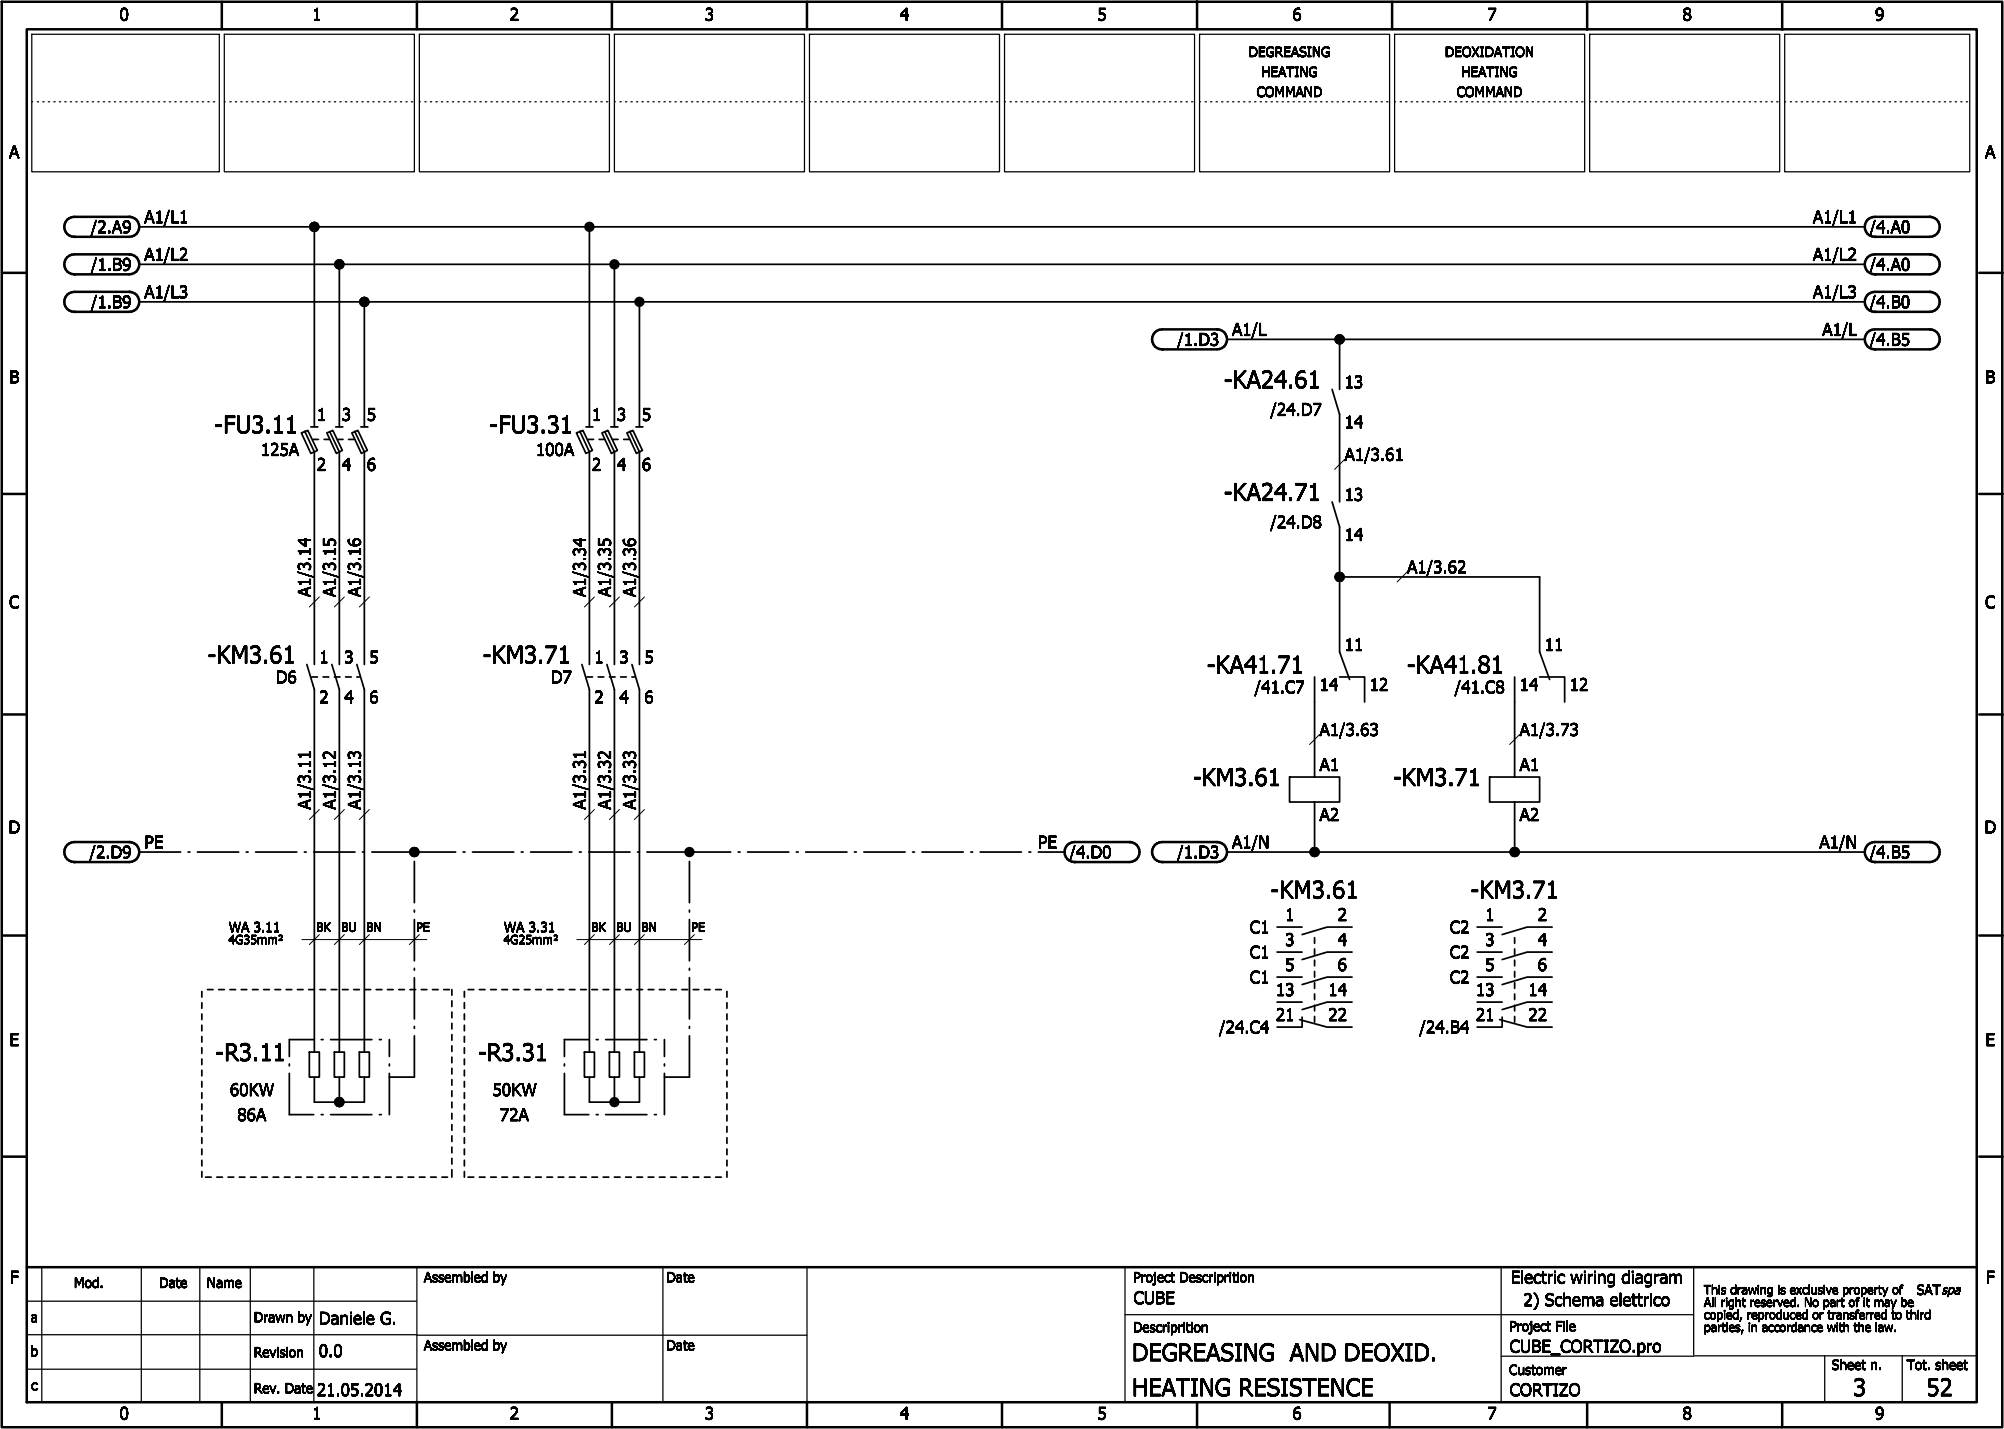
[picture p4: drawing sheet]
<svg xmlns="http://www.w3.org/2000/svg" width="401mm" height="286mm" viewBox="0 0 401 286" stroke-linecap="round" stroke-linejoin="round" font-family="sans-serif">
<defs><g id="words">
<g font-size="3.5">
<text x="244.7" y="77.6">-KA24.61</text>
<text x="42.9" y="86.6">-FU3.11</text>
<text x="97.9" y="86.6">-FU3.31</text>
<text x="244.7" y="100.1">-KA24.71</text>
<text x="41.5" y="132.6">-KM3.61</text>
<text x="96.5" y="132.6">-KM3.71</text>
<text x="241.3" y="134.6">-KA41.71</text>
<text x="281.3" y="134.6">-KA41.81</text>
<text x="238.5" y="157.1">-KM3.61</text>
<text x="278.5" y="157.1">-KM3.71</text>
<text x="254.1" y="179.6">-KM3.61</text>
<text x="294.1" y="179.6">-KM3.71</text>
<text x="43.1" y="212.1">-R3.11</text>
<text x="95.6" y="212.1">-R3.31</text>
<text x="226.4" y="272.1">DEGREASING</text>
<text x="257.9" y="272.1">AND DEOXID.</text>
<text x="226.4" y="279.1">HEATING RESISTENCE</text>
<text x="370.6" y="279.1">3</text>
<text x="385.2" y="279.1">52</text>
</g>
<g font-size="2.5">
<text x="23.9" y="4.1">0</text>
<text x="62.4" y="4.1">1</text>
<text x="101.9" y="4.1">2</text>
<text x="140.9" y="4.1">3</text>
<text x="179.9" y="4.1">4</text>
<text x="219.4" y="4.1">5</text>
<text x="258.4" y="4.1">6</text>
<text x="297.4" y="4.1">7</text>
<text x="336.4" y="4.1">8</text>
<text x="374.9" y="4.1">9</text>
<text x="1.8" y="31.6">A</text>
<text x="396.9" y="31.6">A</text>
<text x="18.2" y="46.6">/2.A9</text>
<text x="28.9" y="44.6">A1/L1</text>
<text x="362.5" y="44.6">A1/L1</text>
<text x="373.9" y="46.6">/4.A0</text>
<text x="28.9" y="52.1">A1/L2</text>
<text x="362.5" y="52.1">A1/L2</text>
<text x="18.2" y="54.1">/1.B9</text>
<text x="28.9" y="59.6">A1/L3</text>
<text x="362.5" y="59.6">A1/L3</text>
<text x="373.9" y="54.1">/4.A0</text>
<text x="18.2" y="61.6">/1.B9</text>
<text x="373.9" y="61.6">/4.B0</text>
<text x="235.4" y="69.1">/1.D3</text>
<text x="246.4" y="67.1">A1/L</text>
<text x="364.4" y="67.1">A1/L</text>
<text x="373.9" y="69.1">/4.B5</text>
<text x="1.9" y="76.6">B</text>
<text x="268.9" y="77.6">13</text>
<text x="397" y="76.6">B</text>
<text x="254" y="83.1">/24.D7</text>
<text x="63.4" y="84.1">1</text>
<text x="68.4" y="84.1">3</text>
<text x="73.4" y="84.1">5</text>
<text x="118.4" y="84.1">1</text>
<text x="123.4" y="84.1">3</text>
<text x="128.4" y="84.1">5</text>
<text x="268.9" y="85.6">14</text>
<text x="52.2" y="91.1">125A</text>
<text x="63.4" y="94.1">2</text>
<text x="68.4" y="94.1">4</text>
<text x="73.4" y="94.1">6</text>
<text x="107.2" y="91.1">100A</text>
<text x="118.4" y="94.1">2</text>
<text x="123.4" y="94.1">4</text>
<text x="128.4" y="94.1">6</text>
<text x="268.9" y="92.1">A1/3.61</text>
<text x="268.9" y="100.1">13</text>
<text x="254" y="105.6">/24.D8</text>
<text x="268.9" y="108.1">14</text>
<text x="62.1" y="119.4" transform="rotate(-90 62.1 119.4)">A1/3.14</text>
<text x="67.1" y="119.4" transform="rotate(-90 67.1 119.4)">A1/3.15</text>
<text x="72.1" y="119.4" transform="rotate(-90 72.1 119.4)">A1/3.16</text>
<text x="117.1" y="119.4" transform="rotate(-90 117.1 119.4)">A1/3.34</text>
<text x="122.1" y="119.4" transform="rotate(-90 122.1 119.4)">A1/3.35</text>
<text x="127.1" y="119.4" transform="rotate(-90 127.1 119.4)">A1/3.36</text>
<text x="281.4" y="114.6">A1/3.62</text>
<text x="1.8" y="121.6">C</text>
<text x="396.9" y="121.6">C</text>
<text x="268.9" y="130.1">11</text>
<text x="308.9" y="130.1">11</text>
<text x="55.2" y="136.6">D6</text>
<text x="63.9" y="132.6">1</text>
<text x="68.9" y="132.6">3</text>
<text x="73.9" y="132.6">5</text>
<text x="110.2" y="136.6">D7</text>
<text x="118.9" y="132.6">1</text>
<text x="123.9" y="132.6">3</text>
<text x="128.9" y="132.6">5</text>
<text x="63.9" y="140.6">2</text>
<text x="68.9" y="140.6">4</text>
<text x="73.9" y="140.6">6</text>
<text x="118.9" y="140.6">2</text>
<text x="123.9" y="140.6">4</text>
<text x="128.9" y="140.6">6</text>
<text x="250.9" y="138.6">/41.C7</text>
<text x="263.9" y="138.1">14</text>
<text x="273.9" y="138.1">12</text>
<text x="290.9" y="138.6">/41.C8</text>
<text x="303.9" y="138.1">14</text>
<text x="313.9" y="138.1">12</text>
<text x="263.9" y="147.1">A1/3.63</text>
<text x="303.9" y="147.1">A1/3.73</text>
<text x="263.9" y="154.1">A1</text>
<text x="303.9" y="154.1">A1</text>
<text x="62.1" y="161.9" transform="rotate(-90 62.1 161.9)">A1/3.11</text>
<text x="67.1" y="161.9" transform="rotate(-90 67.1 161.9)">A1/3.12</text>
<text x="72.1" y="161.9" transform="rotate(-90 72.1 161.9)">A1/3.13</text>
<text x="117.1" y="161.9" transform="rotate(-90 117.1 161.9)">A1/3.31</text>
<text x="122.1" y="161.9" transform="rotate(-90 122.1 161.9)">A1/3.32</text>
<text x="127.1" y="161.9" transform="rotate(-90 127.1 161.9)">A1/3.33</text>
<text x="1.7" y="166.6">D</text>
<text x="263.9" y="164.1">A2</text>
<text x="303.9" y="164.1">A2</text>
<text x="396.8" y="166.6">D</text>
<text x="17.9" y="171.6">/2.D9</text>
<text x="28.9" y="169.6">PE</text>
<text x="207.5" y="169.6">PE</text>
<text x="213.9" y="171.6">/4.D0</text>
<text x="235.4" y="171.6">/1.D3</text>
<text x="246.4" y="169.6">A1/N</text>
<text x="363.8" y="169.6">A1/N</text>
<text x="373.9" y="171.6">/4.B5</text>
<text x="257" y="184.1">1</text>
<text x="267.5" y="184.1">2</text>
<text x="297" y="184.1">1</text>
<text x="307.5" y="184.1">2</text>
<text x="249.9" y="186.6">C1</text>
<text x="249.9" y="191.6">C1</text>
<text x="257" y="189.1">3</text>
<text x="267.5" y="189.1">4</text>
<text x="289.9" y="186.6">C2</text>
<text x="289.9" y="191.6">C2</text>
<text x="297" y="189.1">3</text>
<text x="307.5" y="189.1">4</text>
<text x="249.9" y="196.6">C1</text>
<text x="257" y="194.1">5</text>
<text x="267.5" y="194.1">6</text>
<text x="289.9" y="196.6">C2</text>
<text x="297" y="194.1">5</text>
<text x="307.5" y="194.1">6</text>
<text x="255.1" y="199.1">13</text>
<text x="265.6" y="199.1">14</text>
<text x="295.1" y="199.1">13</text>
<text x="305.6" y="199.1">14</text>
<text x="1.9" y="209.1">E</text>
<text x="243.8" y="206.6">/24.C4</text>
<text x="255.1" y="204.1">21</text>
<text x="265.6" y="204.1">22</text>
<text x="283.8" y="206.6">/24.B4</text>
<text x="295.1" y="204.1">21</text>
<text x="305.6" y="204.1">22</text>
<text x="397" y="209.1">E</text>
<text x="46" y="219.1">60KW</text>
<text x="98.5" y="219.1">50KW</text>
<text x="47.5" y="224.1">86A</text>
<text x="100" y="224.1">72A</text>
<text x="2" y="256.6">F</text>
<text x="302.1" y="256.6">Electric wiring diagram</text>
<text x="397.1" y="256.6">F</text>
<text x="226.7" y="260.7">CUBE</text>
<text x="304.6" y="261.1">2) Schema elettrico</text>
<text x="63.8" y="264.8">Daniele G.</text>
<text x="63.8" y="271.3">0.0</text>
<text x="301.9" y="270.4">CUBE_CORTIZO.pro</text>
<text x="63.4" y="279.1">21.05.2014</text>
<text x="301.9" y="279.1">CORTIZO</text>
<text x="23.9" y="283.8">0</text>
<text x="62.4" y="283.8">1</text>
<text x="101.9" y="283.8">2</text>
<text x="140.9" y="283.8">3</text>
<text x="179.9" y="283.8">4</text>
<text x="219.4" y="283.8">5</text>
<text x="258.4" y="283.8">6</text>
<text x="297.4" y="283.8">7</text>
<text x="336.4" y="283.8">8</text>
<text x="374.9" y="283.8">9</text>
</g>
<g font-size="2">
<text x="249.7" y="11.4">DEGREASING</text>
<text x="288.9" y="11.4">DEOXIDATION</text>
<text x="252.2" y="15.4">HEATING</text>
<text x="292.2" y="15.4">HEATING</text>
<text x="251.3" y="19.3">COMMAND</text>
<text x="291.3" y="19.3">COMMAND</text>
<text x="45.8" y="186.4">WA 3.11</text>
<text x="100.8" y="186.4">WA 3.31</text>
<text x="14.8" y="257.5">Mod.</text>
<text x="31.8" y="257.5">Date</text>
<text x="41.4" y="257.5">Name</text>
<text x="84.8" y="256.4">Assembled by</text>
<text x="133.3" y="256.4">Date</text>
<text x="226.6" y="256.4">Project Descriprition</text>
<text x="383.3" y="258.9">SATspa</text>
<text x="6.2" y="264.4">a</text>
<text x="50.8" y="264.4">Drawn by</text>
<text x="84.8" y="270">Assembled by</text>
<text x="133.3" y="270">Date</text>
<text x="226.6" y="266.4">Descriprition</text>
<text x="301.8" y="266.1">Project File</text>
<text x="6.1" y="271.2">b</text>
<text x="50.8" y="271.3">Revision</text>
<text x="301.8" y="274.9">Customer</text>
<text x="366.3" y="273.9">Sheet n.</text>
<text x="381.3" y="273.9">Tot. sheet</text>
<text x="6.2" y="278">c</text>
<text x="50.8" y="278.5">Rev. Date</text>
</g>
<g font-size="1.8">
<text x="45.7" y="188.8">4G35mm²</text>
<text x="63.2" y="186.3">BK</text>
<text x="68.2" y="186.3">BU</text>
<text x="73.2" y="186.3">BN</text>
<text x="83.2" y="186.3">PE</text>
<text x="100.7" y="188.8">4G25mm²</text>
<text x="118.2" y="186.3">BK</text>
<text x="123.2" y="186.3">BU</text>
<text x="128.2" y="186.3">BN</text>
<text x="138.2" y="186.3">PE</text>
<text x="340.7" y="258.8">This drawing is exclusive property of</text>
<text x="340.7" y="261.3">All right reserved. No part of it may be</text>
<text x="340.7" y="263.8">copied, reproduced or transferred to third</text>
<text x="340.7" y="266.3">parties, in accordance with the law.</text>
</g>
</g></defs>
<g fill="none" stroke="#000" stroke-width=".35">
<path d="M27.9 45.4h345M27.9 52.8h345M62.9 45.4v40M67.9 52.8v32.6M117.9 45.4v40M122.9 52.8v32.6M27.9 60.3h345M72.9 60.3v25.1M127.9 60.3v25.1M245.4 67.8h127.5M266.4 77.9l1.5 4.9v17.6M267.9 67.8v10.1"/>
<path d="M61 86.3l1.9 4-.7 .3-1.9-4 1.3-.5 1.9 4-.6 .2v42.6M62.2 85.4h1.4M62.6 87.9h1.1M64.8 87.9h1.1M66 86.4l1.9 3.9-.6 .3-1.9-4 1.2-.5 1.9 4-.6 .2v42.6M67.1 85.4h1.5M67.5 87.9h1.1M69.7 87.9h1.2M70.9 86.3l2 4-.6 .3-1.9-4 1.2-.5 1.9 4-.6 .2v42.6M72.2 85.4h1.4M116 86.3l1.9 4-.7 .3-1.9-4 1.3-.5 1.9 4-.6 .2v42.6M117.2 85.4h1.4"/>
<path d="M117.6 87.9h1.1M119.8 87.9h1.1M121 86.4l1.9 3.9-.6 .3-1.9-4 1.2-.5 1.9 4-.6 .2v42.6M122.1 85.4h1.5M122.5 87.9h1.1M124.7 87.9h1.2M125.9 86.3l2 4-.6 .3-1.9-4 1.2-.5 1.9 4-.6 .2v42.6M127.2 85.4h1.4M266.4 100.4l1.5 5v25l2 5.5M267.9 115.4h40v15l2 5.5M61.4 132.9l1.5 5v72.5M62.4 135.4h1.1"/>
<path d="M64.6 135.4h1.1M66.4 132.9l1.5 5v72.5M66.9 135.4h1.1M69.1 135.4h1.1M71.4 132.9l1.5 5v72.5M71.4 135.4h.5M116.4 132.9l1.5 5v72.5M117.4 135.4h1.1M119.6 135.4h1.1M121.4 132.9l1.5 5v72.5M121.9 135.4h1.1M124.1 135.4h1.1"/>
<path d="M126.4 135.4h.5M126.4 132.9l1.5 5v72.5M262.9 135.4v20M267.9 135.4h5v5M302.9 135.4v20M307.9 135.4h5v5M257.9 155.4h10v5h-10zM297.9 155.4h10v5h-10zM27.9 170.4h8.2M37.6 170.4h.4M39.5 170.4h8.2M49.2 170.4h.4"/>
<path d="M51.1 170.4h8.3M60.9 170.4h.3M62.7 170.4h8.3M72.5 170.4h.4M74.4 170.4h16.7M82.9 170.4v.3M82.9 172.2v8.3M92.6 170.4h.4M94.5 170.4h8.2M104.2 170.4h.4M106.1 170.4h8.3M115.9 170.4h.3"/>
<path d="M117.7 170.4h8.3M127.5 170.4h.4M129.4 170.4h16.7M137.9 170.4v.3M137.9 172.2v8.3M147.6 170.4h.4M149.5 170.4h8.2M159.2 170.4h.4M161.1 170.4h8.3M170.9 170.4h.3M172.7 170.4h8.3M182.5 170.4h.4"/>
<path d="M184.4 170.4h8.2M194.1 170.4h.4M196 170.4h8.2M205.7 170.4h.4M207.6 170.4h5.3M245.4 170.4h127.5M262.9 160.4v10M302.9 160.4v10M40.4 198.2v1.2M41.5 197.9h1.1M43.7 197.9h1.2M46 197.9h1.1"/>
<path d="M48.2 197.9h1.2M50.5 197.9h1.1M52.7 197.9h1.2M55 197.9h1.1M57.2 197.9h1.2M59.5 197.9h1.1M61.7 197.9h1.2M64 197.9h1.1M66.2 197.9h1.2M68.5 197.9h1.1M70.7 197.9h1.2M73 197.9h1.1"/>
<path d="M75.2 197.9h1.2M77.5 197.9h1.1M79.7 197.9h1.2M82 197.9h1.1M82.9 182v.4M82.9 183.9v8.2M82.9 193.6v.4M82.9 195.5v8.2M84.2 197.9h1.2M86.5 197.9h1.1M88.7 197.9h1.2M90.4 197.9v1.1"/>
<path d="M92.9 198.2v1.2M93.6 197.9h1.1M95.9 197.9h1.1M98.1 197.9h1.1M100.4 197.9h1.1M102.6 197.9h1.1M104.9 197.9h1.1M107.1 197.9h1.1M109.4 197.9h1.1M111.6 197.9h1.1M113.9 197.9h1.1M116.1 197.9h1.1"/>
<path d="M118.4 197.9h1.1M120.6 197.9h1.1M122.9 197.9h1.1M125.1 197.9h1.1M127.4 197.9h1.1M129.6 197.9h1.1M131.9 197.9h1.1M134.1 197.9h1.1M136.4 197.9h1.1M137.9 182v.4M137.9 183.9v8.2M137.9 193.6v.4"/>
<path d="M137.9 195.5v8.2M138.6 197.9h1.1M140.9 197.9h1.1M143.1 197.9h1.1M145.4 198.2v1.2M255.4 185.4h5M255.4 195.4h5M255.4 190.4h5M262.9 187.5v1.1M262.9 189.7v1.2M262.9 192v1.1M262.9 194.2v1.2"/>
<path d="M262.9 196.5v1.1M262.9 198.7v1.2M270.4 185.4h-5l-5 1.5M270.4 195.4h-5l-5 1.5M270.4 190.4h-5l-5 1.5M295.4 185.4h5M295.4 195.4h5M295.4 190.4h5M302.9 187.5v1.1M302.9 189.7v1.2M302.9 192v1.1M302.9 194.2v1.2"/>
<path d="M302.9 196.5v1.1M302.9 198.7v1.2M310.4 185.4h-5l-5 1.5M310.4 195.4h-5l-5 1.5M310.4 190.4h-5l-5 1.5M40.4 200.5v1.1M40.4 202.7v1.2M40.4 205v1.1M40.4 207.2v1.2M40.4 209.5v1.1M40.4 211.7v1.2M40.4 214v1.1"/>
<path d="M40.4 216.2v1.1M40.4 218.5v1.1M57.9 212.7v.4M57.9 214.6v8.2h4.8M61.9 210.4h2v4.9h-2zM62.7 207.8h-4.8v3.4M62.9 215.3v5.1h10v-5.1M64.2 207.8h.4M66.1 207.8h8.3M66.9 210.4h2v4.9h-2zM67.9 215.3v5.1M71.9 210.4h2v4.9h-2z"/>
<path d="M75.9 207.8h.3M77.9 207.8v3.4M77.9 212.7v.4M77.9 214.6v8.2M82.9 205.2v.4M82.9 207.1v8.2h-5M90.4 200.1v1.1M90.4 202.3v1.2M90.4 204.6v1.1M90.4 206.9v1.1M90.4 209.1v1.1M90.4 211.4v1.1"/>
<path d="M90.4 213.6v1.1M90.4 215.9v1.1M90.4 218.1v1.1M92.9 200.5v1.1M92.9 202.7v1.2M92.9 205v1.1M92.9 207.2v1.2M92.9 209.5v1.1M92.9 211.7v1.2M92.9 214v1.1M92.9 216.2v1.1M92.9 218.5v1.1"/>
<path d="M112.9 214.6v8.2h4.8M112.9 212.7v.4M116.9 210.4h2v4.9h-2zM117.7 207.8h-4.8v3.4M117.9 215.3v5.1h10v-5.1M119.2 207.8h.4M121.1 207.8h8.3M121.9 210.4h2v4.9h-2zM122.9 215.3v5.1M126.9 210.4h2v4.9h-2zM130.9 207.8h.3M132.9 207.8v3.4"/>
<path d="M132.9 212.7v.4M132.9 214.6v8.2M137.9 207.1v8.2h-5M137.9 205.2v.4M145.4 200.5v1.1M145.4 202.7v1.2M145.4 205v1.1M145.4 207.2v1.2M145.4 209.5v1.1M145.4 211.7v1.2M145.4 214v1.1M145.4 216.2v1.1"/>
<path d="M145.4 218.5v1.1M255.4 200.4h5M259.9 203.9l5.5 1.5h5M260.4 203.4v2h-5M262.9 201v1.1M262.9 203.2v1.2M270.4 200.4h-5l-5 1.5M295.4 200.4h5M299.9 203.9l5.5 1.5h5M300.4 203.4v2h-5M302.9 201v1.1M302.9 203.2v1.2"/>
<path d="M310.4 200.4h-5l-5 1.5M40.4 220.7v1.2M40.4 223v1.1M40.4 225.2v1.2M40.4 227.5v1.1M40.4 229.7v1.2M40.4 232v1.1M40.4 234.2v1.2M41.1 235.4h1.1M43.4 235.4h1.1M45.6 235.4h1.1M47.9 235.4h1.1"/>
<path d="M50.1 235.4h1.1M52.4 235.4h1.1M54.6 235.4h1.1M56.9 235.4h1.1M59.1 235.4h1.1M61.4 235.4h1.1M63.6 235.4h1.1M64.2 222.8h.4M65.9 235.4h1.1M66.1 222.8h8.3M68.1 235.4h1.1M70.4 235.4h1.1"/>
<path d="M72.6 235.4h1.1M74.9 235.4h1.1M75.9 222.8h.3M77.1 235.4h1.1M79.4 235.4h1.1M81.6 235.4h1.1M83.9 235.4h1.1M86.1 235.4h1.1M88.4 235.4h1.1M90.4 220.4v1.1M90.4 222.6v1.1M90.4 224.8v1.2"/>
<path d="M90.4 227.1v1.1M90.4 229.4v1.1M90.4 231.6v1.1M90.4 233.9v1.5M92.9 220.7v1.2M92.9 223v1.1M92.9 225.2v1.2M92.9 227.5v1.1M92.9 229.7v1.2M92.9 232v1.1M92.9 234.2v1.2M93.6 235.4h1.1"/>
<path d="M95.9 235.4h1.1M98.1 235.4h1.1M100.4 235.4h1.1M102.6 235.4h1.1M104.9 235.4h1.1M107.1 235.4h1.1M109.4 235.4h1.1M111.6 235.4h1.1M113.9 235.4h1.1M116.1 235.4h1.1M118.4 235.4h1.1M119.2 222.8h.4"/>
<path d="M120.6 235.4h1.1M121.1 222.8h8.3M122.9 235.4h1.1M125.1 235.4h1.1M127.4 235.4h1.1M129.6 235.4h1.1M130.9 222.8h.3M131.9 235.4h1.1M134.1 235.4h1.1M136.4 235.4h1.1M138.6 235.4h1.1M140.9 235.4h1.1"/>
<path d="M143.1 235.4h1.1M145.4 220.7v1.2M145.4 223v1.1M145.4 225.2v1.2M145.4 227.5v1.1M145.4 229.7v1.2M145.4 232v1.1M145.4 234.2v1.2"/>
<circle cx="62.9" cy="45.4" r=".38"/>
<circle cx="62.9" cy="45.4" r=".63"/>
<circle cx="62.9" cy="45.4" r=".87"/>
<circle cx="67.9" cy="52.9" r=".38"/>
<circle cx="67.9" cy="52.9" r=".63"/>
<circle cx="67.9" cy="52.9" r=".87"/>
<circle cx="117.9" cy="45.4" r=".38"/>
<circle cx="117.9" cy="45.4" r=".62"/>
<circle cx="117.9" cy="45.4" r=".87"/>
<circle cx="122.9" cy="52.9" r=".87"/>
<circle cx="122.9" cy="52.9" r=".38"/>
<circle cx="122.9" cy="52.9" r=".63"/>
<circle cx="72.9" cy="60.4" r=".38"/>
<circle cx="72.9" cy="60.4" r=".62"/>
<circle cx="72.9" cy="60.4" r=".87"/>
<circle cx="127.9" cy="60.4" r=".38"/>
<circle cx="127.9" cy="60.4" r=".63"/>
<circle cx="127.9" cy="60.4" r=".87"/>
<circle cx="267.9" cy="67.9" r=".38"/>
<circle cx="267.9" cy="67.9" r=".63"/>
<circle cx="267.9" cy="67.9" r=".87"/>
<circle cx="267.9" cy="115.4" r=".88"/>
<circle cx="267.9" cy="115.4" r=".37"/>
<circle cx="267.9" cy="115.4" r=".62"/>
<circle cx="82.9" cy="170.4" r=".63"/>
<circle cx="82.9" cy="170.4" r=".37"/>
<circle cx="82.9" cy="170.4" r=".87"/>
<circle cx="137.9" cy="170.4" r=".87"/>
<circle cx="137.9" cy="170.4" r=".38"/>
<circle cx="137.9" cy="170.4" r=".63"/>
<circle cx="262.9" cy="170.4" r=".87"/>
<circle cx="262.9" cy="170.4" r=".38"/>
<circle cx="262.9" cy="170.4" r=".63"/>
<circle cx="302.9" cy="170.4" r=".63"/>
<circle cx="302.9" cy="170.4" r=".37"/>
<circle cx="302.9" cy="170.4" r=".87"/>
<circle cx="67.9" cy="220.4" r=".63"/>
<circle cx="67.9" cy="220.4" r=".88"/>
<circle cx="67.9" cy="220.4" r=".37"/>
<circle cx="122.9" cy="220.4" r=".88"/>
<circle cx="122.9" cy="220.4" r=".38"/>
<circle cx="122.9" cy="220.4" r=".63"/>
</g>
<g fill="none" stroke="#000" stroke-width=".25">
<path d="M6.4 6.9h37.5v27.4h-37.5zM44.9 6.9h38v27.4h-38zM83.9 6.9h38v27.4h-38zM122.9 6.9h38v27.4h-38zM161.9 6.9h38v27.4h-38zM200.9 6.9h38v27.4h-38zM239.9 6.9h38v27.4h-38zM278.9 6.9h38v27.4h-38zM317.9 6.9h38v27.4h-38zM356.9 6.9h37v27.4h-37zM6.4 20.4h.1M7.5 20.4h.2"/>
<path d="M8.6 20.4h.2M9.7 20.4h.2M10.8 20.4h.2M11.9 20.4h.2M13 20.4h.2M14.1 20.4h.2M15.2 20.4h.2M16.3 20.4h.2M17.4 20.4h.2M18.5 20.4h.2M19.6 20.4h.2M20.7 20.4h.2"/>
<path d="M21.8 20.4h.2M22.9 20.4h.2M24 20.4h.2M25.1 20.4h.2M26.2 20.4h.2M27.3 20.4h.2M28.4 20.4h.2M29.5 20.4h.2M30.6 20.4h.2M31.7 20.4h.2M32.8 20.4h.2M33.9 20.4h.2"/>
<path d="M35 20.4h.2M36.1 20.4h.2M37.2 20.4h.2M38.3 20.4h.2M39.4 20.4h.2M40.5 20.4h.2M41.6 20.4h.2M42.7 20.4h.2M44.9 20.4h.1M46 20.4h.2M47.1 20.4h.2M48.2 20.4h.2"/>
<path d="M49.3 20.4h.2M50.4 20.4h.2M51.5 20.4h.2M52.6 20.4h.2M53.7 20.4h.2M54.8 20.4h.2M55.9 20.4h.2M57 20.4h.2M58.1 20.4h.2M59.2 20.4h.2M60.3 20.4h.2M61.4 20.4h.2"/>
<path d="M62.5 20.4h.2M63.6 20.4h.2M64.7 20.4h.2M65.8 20.4h.2M66.9 20.4h.2M68 20.4h.2M69.1 20.4h.2M70.2 20.4h.2M71.3 20.4h.2M72.4 20.4h.2M73.5 20.4h.2M74.6 20.4h.2"/>
<path d="M75.7 20.4h.2M76.8 20.4h.2M77.9 20.4h.2M79 20.4h.2M80.1 20.4h.2M81.2 20.4h.2M82.3 20.4h.2M83.9 20.4h.1M85 20.4h.2M86.1 20.4h.2M87.2 20.4h.2M88.3 20.4h.2"/>
<path d="M89.4 20.4h.2M90.5 20.4h.2M91.6 20.4h.2M92.7 20.4h.2M93.8 20.4h.2M94.9 20.4h.2M96 20.4h.2M97.1 20.4h.2M98.2 20.4h.2M99.3 20.4h.2M100.4 20.4h.2M101.5 20.4h.2"/>
<path d="M102.6 20.4h.2M103.7 20.4h.2M104.8 20.4h.2M105.9 20.4h.2M107 20.4h.2M108.1 20.4h.2M109.2 20.4h.2M110.3 20.4h.2M111.4 20.4h.2M112.5 20.4h.2M113.6 20.4h.2M114.7 20.4h.2"/>
<path d="M115.8 20.4h.2M116.9 20.4h.2M118 20.4h.2M119.1 20.4h.2M120.2 20.4h.2M121.3 20.4h.2M122.9 20.4h.1M124 20.4h.2M125.1 20.4h.2M126.2 20.4h.2M127.3 20.4h.2M128.4 20.4h.2"/>
<path d="M129.5 20.4h.2M130.6 20.4h.2M131.7 20.4h.2M132.8 20.4h.2M133.9 20.4h.2M135 20.4h.2M136.1 20.4h.2M137.2 20.4h.2M138.3 20.4h.2M139.4 20.4h.2M140.5 20.4h.2M141.6 20.4h.2"/>
<path d="M142.7 20.4h.2M143.8 20.4h.2M144.9 20.4h.2M146 20.4h.2M147.1 20.4h.2M148.2 20.4h.2M149.3 20.4h.2M150.4 20.4h.2M151.5 20.4h.2M152.6 20.4h.2M153.7 20.4h.2M154.8 20.4h.2"/>
<path d="M155.9 20.4h.2M157 20.4h.2M158.1 20.4h.2M159.2 20.4h.2M160.3 20.4h.2M161.9 20.4h.1M163 20.4h.2M164.1 20.4h.2M165.2 20.4h.2M166.3 20.4h.2M167.4 20.4h.2M168.5 20.4h.2"/>
<path d="M169.6 20.4h.2M170.7 20.4h.2M171.8 20.4h.2M172.9 20.4h.2M174 20.4h.2M175.1 20.4h.2M176.2 20.4h.2M177.3 20.4h.2M178.4 20.4h.2M179.5 20.4h.2M180.6 20.4h.2M181.7 20.4h.2"/>
<path d="M182.8 20.4h.2M183.9 20.4h.2M185 20.4h.2M186.1 20.4h.2M187.2 20.4h.2M188.3 20.4h.2M189.4 20.4h.2M190.5 20.4h.2M191.6 20.4h.2M192.7 20.4h.2M193.8 20.4h.2M194.9 20.4h.2"/>
<path d="M196 20.4h.2M197.1 20.4h.2M198.2 20.4h.2M199.3 20.4h.2M200.9 20.4h.1M202 20.4h.2M203.1 20.4h.2M204.2 20.4h.2M205.3 20.4h.2M206.4 20.4h.2M207.5 20.4h.2M208.6 20.4h.2"/>
<path d="M209.7 20.4h.2M210.8 20.4h.2M211.9 20.4h.2M213 20.4h.2M214.1 20.4h.2M215.2 20.4h.2M216.3 20.4h.2M217.4 20.4h.2M218.5 20.4h.2M219.6 20.4h.2M220.7 20.4h.2M221.8 20.4h.2"/>
<path d="M222.9 20.4h.2M224 20.4h.2M225.1 20.4h.2M226.2 20.4h.2M227.3 20.4h.2M228.4 20.4h.2M229.5 20.4h.2M230.6 20.4h.2M231.7 20.4h.2M232.8 20.4h.2M233.9 20.4h.2M235 20.4h.2"/>
<path d="M236.1 20.4h.2M237.2 20.4h.2M238.3 20.4h.2M239.9 20.4h.1M241 20.4h.2M242.1 20.4h.2M243.2 20.4h.2M244.3 20.4h.2M245.4 20.4h.2M246.5 20.4h.2M247.6 20.4h.2M248.7 20.4h.2"/>
<path d="M249.8 20.4h.2M250.9 20.4h.2M252 20.4h.2M253.1 20.4h.2M254.2 20.4h.2M255.3 20.4h.2M256.4 20.4h.2M257.5 20.4h.2M258.6 20.4h.2M259.7 20.4h.2M260.8 20.4h.2M261.9 20.4h.2"/>
<path d="M263 20.4h.2M264.1 20.4h.2M265.2 20.4h.2M266.3 20.4h.2M267.4 20.4h.2M268.5 20.4h.2M269.6 20.4h.2M270.7 20.4h.2M271.8 20.4h.2M272.9 20.4h.2M274 20.4h.2M275.1 20.4h.2"/>
<path d="M276.2 20.4h.2M277.3 20.4h.2M278.9 20.4h.1M280 20.4h.2M281.1 20.4h.2M282.2 20.4h.2M283.3 20.4h.2M284.4 20.4h.2M285.5 20.4h.2M286.6 20.4h.2M287.7 20.4h.2M288.8 20.4h.2"/>
<path d="M289.9 20.4h.2M291 20.4h.2M292.1 20.4h.2M293.2 20.4h.2M294.3 20.4h.2M295.4 20.4h.2M296.5 20.4h.2M297.6 20.4h.2M298.7 20.4h.2M299.8 20.4h.2M300.9 20.4h.2M302 20.4h.2"/>
<path d="M303.1 20.4h.2M304.2 20.4h.2M305.3 20.4h.2M306.4 20.4h.2M307.5 20.4h.2M308.6 20.4h.2M309.7 20.4h.2M310.8 20.4h.2M311.9 20.4h.2M313 20.4h.2M314.1 20.4h.2M315.2 20.4h.2"/>
<path d="M316.3 20.4h.2M317.9 20.4h.1M319 20.4h.2M320.1 20.4h.2M321.2 20.4h.2M322.3 20.4h.2M323.4 20.4h.2M324.5 20.4h.2M325.6 20.4h.2M326.7 20.4h.2M327.8 20.4h.2M328.9 20.4h.2"/>
<path d="M330 20.4h.2M331.1 20.4h.2M332.2 20.4h.2M333.3 20.4h.2M334.4 20.4h.2M335.5 20.4h.2M336.6 20.4h.2M337.7 20.4h.2M338.8 20.4h.2M339.9 20.4h.2M341 20.4h.2M342.1 20.4h.2"/>
<path d="M343.2 20.4h.2M344.3 20.4h.2M345.4 20.4h.2M346.5 20.4h.2M347.6 20.4h.2M348.7 20.4h.2M349.8 20.4h.2M350.9 20.4h.2M352 20.4h.2M353.1 20.4h.2M354.2 20.4h.2M355.3 20.4h.2"/>
<path d="M356.9 20.4h.1M358 20.4h.2M359.1 20.4h.2M360.2 20.4h.2M361.3 20.4h.2M362.4 20.4h.2M363.5 20.4h.2M364.6 20.4h.2M365.7 20.4h.2M366.8 20.4h.2M367.9 20.4h.2M369 20.4h.2"/>
<path d="M370.1 20.4h.2M371.2 20.4h.2M372.3 20.4h.2M373.4 20.4h.2M374.5 20.4h.2M375.6 20.4h.2M376.7 20.4h.2M377.8 20.4h.2M378.9 20.4h.2M380 20.4h.2M381.1 20.4h.2M382.2 20.4h.2"/>
<path d="M383.3 20.4h.2M384.4 20.4h.2M385.5 20.4h.2M386.6 20.4h.2M387.7 20.4h.2M388.8 20.4h.2M389.9 20.4h.2M391 20.4h.2M392.1 20.4h.2M393.2 20.4h.2M8.4 253.4v27M28.3 253.4v27"/>
<path d="M40 253.4v27M50.1 253.4v27M62.8 253.4v27M83.4 253.4v27M132.6 253.6v26.5M161.4 253.4v26.9M225 253.4v27M300.2 253.4v27M338.7 253.4v17.5M5.4 266.9h77.9M5.4 260.2h77.9M5.4 273.8h77.9"/>
<path d="M83.4 267h78M225 262.9h113.6M300.2 271.2h38.5M338.7 271.1h56.6M364.9 271v9.4M380.4 271v9.4"/>
</g>
<g fill="none" stroke="#000" stroke-width=".5">
<path d="M.4 .4h400v285h-400zM5.4 5.9h389.9v274.5h-389.9zM44.4 .4v5.5M83.4 .4v5.5M122.4 .4v5.5M161.4 .4v5.5M200.4 .4v5.5M239.4 .3v5.6M278.4 .4v5.5M317.4 .4v5.6M356.4 .4v5.6M.7 54.6h4.7"/>
<path d="M13.4 43.9l.9-.5h.6h11a2 2 0 0 1 2 2 2 2 0 0 1-2 1.9h-11a2.01 2.01 0 0 1-1.9-1.2 2.01 2.01 0 0 1 .4-2.2zM13.4 51.4l.9-.5h.6h11a2 2 0 0 1 2 2 2 2 0 0 1-2 1.9h-11a2.01 2.01 0 0 1-1.9-1.2 2.01 2.01 0 0 1 .4-2.2zM13.4 58.9l.9-.5h.6h11a2 2 0 0 1 2 2 2 2 0 0 1-2 1.9h-11a2.01 2.01 0 0 1-1.9-1.2 2.01 2.01 0 0 1 .4-2.2zM373.4 43.9l.9-.5h.6h11a2 2 0 0 1 2 2 2 2 0 0 1-2 1.9h-11a2.01 2.01 0 0 1-1.9-1.2 2.01 2.01 0 0 1 .4-2.2zM373.4 51.4l.9-.5h.6h11a2 2 0 0 1 2 2 2 2 0 0 1-2 1.9h-11a2.01 2.01 0 0 1-1.9-1.2 2.01 2.01 0 0 1 .4-2.2zM373.4 58.9l.9-.5h.6h11a2 2 0 0 1 2 2 2 2 0 0 1-2 1.9h-11a2.01 2.01 0 0 1-1.9-1.2 2.01 2.01 0 0 1 .4-2.2zM395.8 54.6h4.7M230.9 66.4l.9-.5h.6h11a2 2 0 0 1 2 2 2 2 0 0 1-2 2h-11a2.01 2.01 0 0 1-1.9-1.3 2.01 2.01 0 0 1 .4-2.2zM373.4 66.4l.9-.5h.6h11a2 2 0 0 1 2 2 2 2 0 0 1-2 2h-11a2.01 2.01 0 0 1-1.9-1.3 2.01 2.01 0 0 1 .4-2.2zM.7 98.8h4.7M395.8 98.8h4.7M.7 142.9h4.7"/>
<path d="M395.8 142.9h4.7M13.4 168.9l.9-.5h.6h11a2 2 0 0 1 2 2 2 2 0 0 1-2 2h-11a2.02 2.02 0 0 1-1.9-1.3 2.02 2.02 0 0 1 .4-2.2zM213.4 168.9l.9-.5h.6h11a2 2 0 0 1 2 2 2 2 0 0 1-2 2h-11a2.02 2.02 0 0 1-1.9-1.3 2.02 2.02 0 0 1 .4-2.2zM230.9 168.9l.9-.5h.6h11a2 2 0 0 1 2 2 2 2 0 0 1-2 2h-11a2.02 2.02 0 0 1-1.9-1.3 2.02 2.02 0 0 1 .4-2.2zM373.4 168.9l.9-.5h.6h11a2 2 0 0 1 2 2 2 2 0 0 1-2 2h-11a2.02 2.02 0 0 1-1.9-1.3 2.02 2.02 0 0 1 .4-2.2zM.7 187h4.7M395.8 187h4.7M.7 231.3h4.7M395.8 231.3h4.7M5.4 253.4h389.9M44.4 280.4v4.9M83.4 280.4v5"/>
<path d="M122.4 280.4v5M161.4 280.4v5M200.4 280.4v5M239.4 280.6v4.8M277.9 280.4v5M317.4 280.5v4.9M356.4 280.5v4.9"/>
</g>
<g fill="#000">
<circle cx="14.9" cy="47.3" r=".25"/>
<circle cx="14.9" cy="54.8" r=".25"/>
<circle cx="25.9" cy="50.9" r=".25"/>
<circle cx="25.9" cy="43.4" r=".25"/>
<circle cx="25.9" cy="58.4" r=".25"/>
<circle cx="374.9" cy="47.3" r=".25"/>
<circle cx="374.9" cy="54.8" r=".25"/>
<circle cx="385.9" cy="58.4" r=".25"/>
<circle cx="385.9" cy="50.9" r=".25"/>
<circle cx="385.9" cy="43.4" r=".25"/>
<circle cx="14.9" cy="62.3" r=".25"/>
<circle cx="232.4" cy="69.9" r=".25"/>
<circle cx="243.4" cy="65.9" r=".25"/>
<circle cx="374.9" cy="62.3" r=".25"/>
<circle cx="374.9" cy="69.8" r=".25"/>
<circle cx="385.9" cy="65.9" r=".25"/>
<circle cx="14.9" cy="172.4" r=".25"/>
<circle cx="25.9" cy="168.4" r=".25"/>
<circle cx="214.9" cy="172.4" r=".25"/>
<circle cx="225.9" cy="168.4" r=".25"/>
<circle cx="232.4" cy="172.4" r=".25"/>
<circle cx="243.4" cy="168.4" r=".25"/>
<circle cx="374.9" cy="172.4" r=".25"/>
<circle cx="385.9" cy="168.4" r=".25"/>
</g>
<g fill="none" stroke="#000" stroke-width=".2">
<path d="M268.9 91.9l-2 2M63.9 119.4l-2 2M68.9 119.4l-2 2M73.9 119.4l-2 2M118.9 119.4l-2 2M123.9 119.4l-2 2M128.9 119.4l-2 2M281.4 114.4l-2 1.9M263.9 146.9l-2 2M303.9 146.9l-2 2M63.9 161.9l-2 2M68.9 161.9l-2 2"/>
<path d="M73.9 161.9l-2 2M118.9 161.9l-2 2M123.9 161.9l-2 2M128.9 161.9l-2 2M60.4 187.9h25M63.9 186.9l-2 2M68.9 186.9l-2 2M73.9 186.9l-2 2M83.9 186.9l-2 2M115.4 187.9h25M118.9 186.9l-2 2M123.9 186.9l-2 2"/>
<path d="M128.9 186.9l-2 2M138.9 186.9l-2 2"/>
</g>
<use href="#words"/>
</svg>
